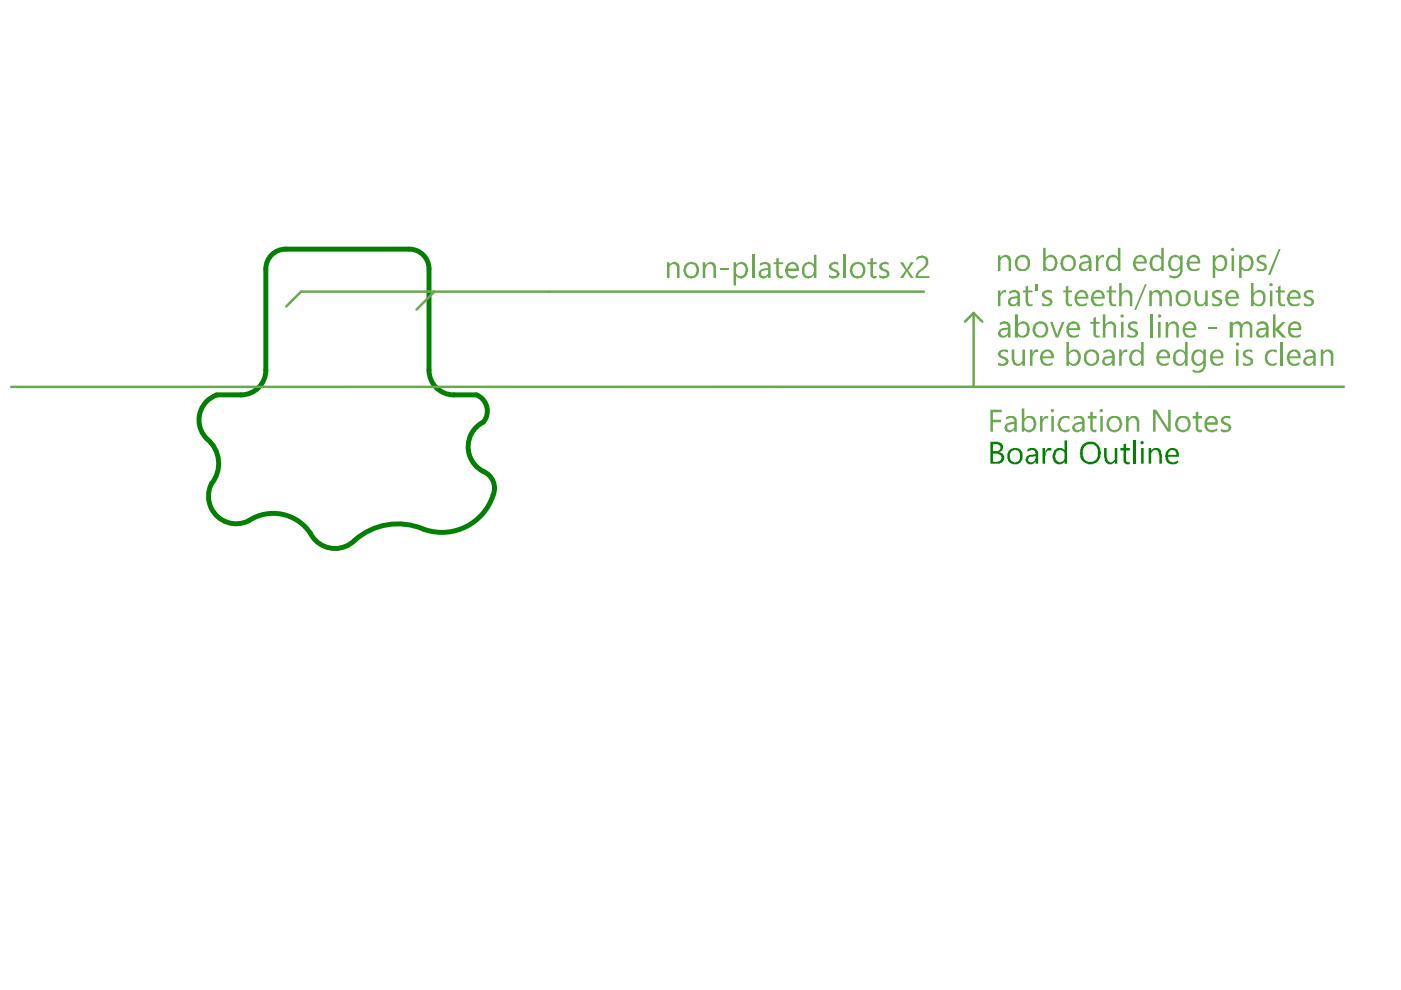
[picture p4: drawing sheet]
<svg xmlns="http://www.w3.org/2000/svg" width="297mm" height="210mm" viewBox="0 0 297 210" stroke-linecap="round" stroke-linejoin="round" font-family="sans-serif">
<path d="M56.4 57v21.5M60.6 52.8h26.2M91 57v21.5M45.9 83.7h5.2M96.2 83.7h4.8" fill="none" stroke="#008000" stroke-width="1"/>
<g fill="#008000">
<path d="M221 95h.6v.8l.1-.1a.99 .99 0 0 1 1.2-.7v.5a.88 .88 0 0 0-.9 .2 .88 .88 0 0 0-.3 .9l-.1 .1v1.6h-.6z"/>
<path d="M234.1 95h.5v2l.2 .1a.78 .78 0 0 0 .4 .8 .78 .78 0 0 0 .9-.1l.3-.3v-2.5h.5v3.3h-.5v-.4a1.16 1.16 0 0 1-1.3 .5 1.16 1.16 0 0 1-.9-.9z"/>
<path d="M238.2 94.2l.5-.1v.9h.8v.5h-.8v1.9a.49 .49 0 0 0 .2 .6 .49 .49 0 0 0 .6-.1v.4a.87 .87 0 0 1-.9 0 .87 .87 0 0 1-.4-.8v-2h-.7v-.5h.7z"/>
<path d="M240.2 93.4h.5v4.9h-.5z"/>
<path d="M243.5 95h.6v.7a1.1 1.1 0 0 1 1.3-.8 1.1 1.1 0 0 1 .8 1.3l.1 .1v2h-.5v-1.9h-.1a.8 .8 0 0 0-1-1l-.1 .1a.76 .76 0 0 0-.5 .9v1.9h-.6z"/>
<path d="M210.5 94.2v1.5h.7a.73 .73 0 0 0 .8-.5 .73 .73 0 0 0-.3-.9l-.1-.1zM210.5 96.2v1.7h1.1a.82 .82 0 0 0 .7-.6 .82 .82 0 0 0-.3-.9l-.4-.2zM210 93.7h1.6v.1a1.08 1.08 0 0 1 1.1 .9 1.08 1.08 0 0 1-.8 1.2 1.22 1.22 0 0 1 1 1.4 1.22 1.22 0 0 1-1.4 1h-1.5z"/>
<path d="M214.2 95.9a1.52 1.52 0 0 0 .6 2 1.05 1.05 0 0 0 1.4-1.1v-.2a1 1 0 0 0-1.2-1.2l-.4 .1zM214 95.4a1.96 1.96 0 0 1 2.5 .1l.3 .7a2.42 2.42 0 0 1-.4 1.8 1.7 1.7 0 0 1-2.7-.5 2.31 2.31 0 0 1 .3-2.1z"/>
<path d="M218.1 97v.1a.47 .47 0 0 0-.1 .5 .47 .47 0 0 0 .4 .3l.1 .1 .4-.1a.47 .47 0 0 0 .5-.5l.2-.7zM217.8 95.3a1.37 1.37 0 0 1 1.5-.3 1.37 1.37 0 0 1 .8 1.2v2.1h-.5v-.4l-.2 .1a1.17 1.17 0 0 1-1.8-.1 1.07 1.07 0 0 1 .9-1.5l1.1-.1a.85 .85 0 0 0-.5-.8 .85 .85 0 0 0-1 .2l-.3 .1z"/>
<path d="M223.6 95.4h.1a1.3 1.3 0 0 1 2 .1v-2.1h.5v4.9h-.5v-.5l-.1 .1a1.24 1.24 0 0 1-2.2-.1 1.94 1.94 0 0 1 0-2zM224 95.8l-.2 .4a1.72 1.72 0 0 0 .4 1.7 1.05 1.05 0 0 0 1.5-1.1v-.6a1.03 1.03 0 0 0-1.5-.7z"/>
<path d="M230 94.6a2.73 2.73 0 0 0 .1 3 1.67 1.67 0 0 0 2.5-.6l.2-.2a3 3 0 0 0-.6-2.3 2.11 2.11 0 0 0-2.2 .1zM229.6 94.2a2.92 2.92 0 0 1 2.6-.4l.7 .5 .4 .8 .1 .9a3.1 3.1 0 0 1-1 2.2h-.2a2.16 2.16 0 0 1-2.8-.6l-.4-.8a3.3 3.3 0 0 1 .6-2.6z"/>
<path d="M241.8 93.7a.37 .37 0 0 1 .6-.1 .37 .37 0 0 1 0 .5 .37 .37 0 0 1-.6 0zM241.9 95h.6v3.3h-.6z"/>
<path d="M247.8 95.8l-.1 .6h1.7a.87 .87 0 0 0-.4-.9 .87 .87 0 0 0-1.1 .2zM247.4 95.5a1.5 1.5 0 0 1 2.4 .2l.1 1.1h-2.2a1.13 1.13 0 0 0 1 1.2l.7-.1v-.1l.4-.2v.6h-.1a1.73 1.73 0 0 1-2.6-.7l-.1-.9 .1-.7h.2z"/>
</g>
<path d="M60.6 52.8a4.2 4.2 0 0 0-4.2 4.2M86.8 52.8a4.2 4.2 0 0 1 4.2 4.2M56.4 78.5a5.2 5.2 0 0 1-5.3 5.2M91 78.5a5.2 5.2 0 0 0 5.2 5.2M101 83.7a3.7 3.7 0 0 1 1.5 5.8 5.9 5.9 0 0 0-3.2 5.6 5.9 5.9 0 0 0 3.9 5.2 3.9 3.9 0 0 1 1.3 4.7 11.5 11.5 0 0 1-15.9 6.7 14 14 0 0 0-14.1 3.5 5.9 5.9 0 0 1-8.7-2.1 9.5 9.5 0 0 0-13.1-2.7 5.8 5.8 0 0 1-7.1-1.4 5.8 5.8 0 0 1-.2-7.2 6.8 6.8 0 0 0-1.5-8.7 5.6 5.6 0 0 1 2-9.3" fill="none" stroke="#008000" stroke-width="1"/>
<path d="M92.1 61.8l-3.8 3.8M195.9 61.8h-132.1l-3.1 3.2M206.4 66.4v15.6M206.4 66.4l-1.8 1.8M206.4 66.4l1.9 1.8M284.9 82h-282.5" fill="none" stroke="#6aa84f" stroke-width=".52"/>
<g fill="#6aa84f">
<path d="M211.6 54.1h.5v.6l.1-.2a1.17 1.17 0 0 1 1.4-.4 1.17 1.17 0 0 1 .8 1.1v2.3h-.6v-2.3a.87 .87 0 0 0-.7-.7 .87 .87 0 0 0-.9 .4v.3h-.1v2.3h-.5z"/>
<path d="M232.4 54.1h.5v.7l.4-.7 .7-.1 .1 .7a.64 .64 0 0 0-.9 .1l-.2 .5h-.1v2.2h-.5z"/>
<path d="M266.7 54.3l.7-.2v-.1l1 .1v.6l-.5-.2a.57 .57 0 0 0-.7 .1 .57 .57 0 0 0-.1 .7l.5 .3a.97 .97 0 0 1 1 1.2 .97 .97 0 0 1-1.4 .7l-.8-.2v-.5l.6 .3h.5a.55 .55 0 0 0 .5-.8l-.5-.3a1.16 1.16 0 0 1-1.1-1.3z"/>
<path d="M271.1 52.8h.4l-2.1 5.5h-.6z"/>
<path d="M211.6 61.6h.5v.7l.4-.7 .7-.1 .1 .6a.64 .64 0 0 0-.9 .2l-.3 .5v2.1h-.5z"/>
<path d="M217.4 60.8l.6-.3v1.1h.9v.4h-.9v2l.1 .1a.45 .45 0 0 0 .3 .4 .45 .45 0 0 0 .5-.1v.5h-.9l-.4-.4-.2-.4v-2.1h-.5v-.4h.5z"/>
<path d="M219.6 60.3h.5v1.4h-.5z"/>
<path d="M221 61.9h.2a1.7 1.7 0 0 1 1.8-.3v.5l-.6-.1a.6 .6 0 0 0-.8 .3h-.2a.67 .67 0 0 0 .7 .6v.2a.94 .94 0 0 1 1.1 .9 .94 .94 0 0 1-1.1 .9l-1.2-.1v-.5l.5 .1v.1l1.1-.1 .1-.3-.1-.4-.5-.2a1.16 1.16 0 0 1-1.1-1.4h.1z"/>
<path d="M226 60.8l.5-.3v1.1h.8v.4h-.8v2a.47 .47 0 0 0 .3 .5 .47 .47 0 0 0 .5-.1v.5h-.3a.67 .67 0 0 1-.9-.5h-.1v-2.4h-.6v-.4h.6z"/>
<path d="M235.2 60.8l.5-.3v1.1h.9v.4h-.9v2l.1 .1a.45 .45 0 0 0 .3 .4 .45 .45 0 0 0 .5-.1v.5h-.9l-.4-.4-.1-.4v-2.1h-.6v-.4h.6z"/>
<path d="M237.3 60h.5v2.1a1.23 1.23 0 0 1 2-.2l.3 .5v2.5h-.6v-2.1a.8 .8 0 0 0-.7-.8 .8 .8 0 0 0-.9 .7h-.1v2.2h-.5z"/>
<path d="M242.7 60.3h.4l-2.2 5.4h-.4z"/>
<path d="M243.7 61.6h.5v.5l.1-.1a1.03 1.03 0 0 1 1-.5 1.03 1.03 0 0 1 .9 .6h.1a1.05 1.05 0 0 1 1.1-.6 1.05 1.05 0 0 1 .9 .8l.2 .4v2.2h-.6v-2.1l-.1-.1a.66 .66 0 0 0-.4-.7 .66 .66 0 0 0-.8 .3l-.3 .2v2.4h-.5v-2.2a.81 .81 0 0 0-.9-.7 .81 .81 0 0 0-.7 .9v2h-.5z"/>
<path d="M253.3 61.6h.5v2.3h.1a.7 .7 0 0 0 .6 .6 .7 .7 0 0 0 .8-.4l.2-.2v-2.3h.6v3.3h-.6v-.5a1.32 1.32 0 0 1-1.8 .3l-.4-.8z"/>
<path d="M257 62l.4-.4h.4v-.1l1.2 .1v.5l-.7-.1a.51 .51 0 0 0-.8 .3 .51 .51 0 0 0 .6 .6l.2 .2a.95 .95 0 0 1 .8 1.1 .95 .95 0 0 1-1.2 .7l-.9-.1v-.5l.7 .2a.67 .67 0 0 0 .9-.5l-.3-.4-1-.4v-.1a.68 .68 0 0 1-.3-1z"/>
<path d="M271 60.8l.5-.3v1.1h.9v.4h-.9v2.1h.1a.45 .45 0 0 0 .3 .4 .45 .45 0 0 0 .5-.1v.5h-.1a.99 .99 0 0 1-1.3-.9v-2h-.6v-.4h.6z"/>
<path d="M276.6 61.9a1.7 1.7 0 0 1 1.8-.3v.5l-.5-.1a.57 .57 0 0 0-.7 .1 .57 .57 0 0 0-.1 .7 2.34 2.34 0 0 1 1.5 .9 1.08 1.08 0 0 1-1.5 1.2l-.7-.1v-.5l.6 .1v.1h.5a.47 .47 0 0 0 .6-.4 .47 .47 0 0 0-.5-.5l-.1-.1a1.16 1.16 0 0 1-1.1-1.4z"/>
<path d="M222.6 68.2h.6l.8 2.4h.1v.4h.1v-.4l1-2.4h.5l-1.3 3.4h-.6z"/>
<path d="M231.8 67.4l.6-.2v1h.8v.4h-.8v1.9a.49 .49 0 0 0 .1 .6 .49 .49 0 0 0 .7-.1v.6h-.3a.8 .8 0 0 1-1.1-1v-2h-.6v-.4h.6z"/>
<path d="M233.8 66.7h.6v2.1h.1a1.04 1.04 0 0 1 1-.7 1.04 1.04 0 0 1 1 .8h.1v2.7h-.5v-2a.8 .8 0 0 0-.7-1 .8 .8 0 0 0-.9 .8l-.1 .2v2h-.6z"/>
<path d="M239.1 68.6l.4-.4h.4v-.1l1.2 .1v.6l-.6-.2a.51 .51 0 0 0-.8 .3 .51 .51 0 0 0 .5 .7l.1 .1a.95 .95 0 0 1 1 1.1 .95 .95 0 0 1-1.2 .8l-1.1-.2v-.5l1.1 .3a.53 .53 0 0 0 .6-.7l-.2-.3h-.3v-.1l-.8-.3v-.1a.68 .68 0 0 1-.3-.9z"/>
<path d="M243.9 66.7h.6v4.9h-.6z"/>
<path d="M247.1 68.2h.6v.6a1.63 1.63 0 0 1 1.7-.6l.3 .2 .1 .5h.1v2.7h-.5v-2a.8 .8 0 0 0-.7-1 .8 .8 0 0 0-.9 .8h-.1v2.2h-.6z"/>
<path d="M256.2 69.4h1.9v.4h-1.9z"/>
<path d="M260.7 68.2h.7v.6a.99 .99 0 0 1 .9-.7 .99 .99 0 0 1 .9 .7h.2a1.05 1.05 0 0 1 1-.7 1.05 1.05 0 0 1 1 .8h.1v2.7h-.5v-2.6h-.2a.52 .52 0 0 0-.3-.4 .52 .52 0 0 0-.6 .2h-.3l-.2 .6v2.2h-.6v-2.3a.69 .69 0 0 0-.5-.7 .69 .69 0 0 0-.8 .4h-.1v2.6h-.7z"/>
<path d="M269.9 66.7h.5v3l1.5-1.5h.7l-1.5 1.6 1.6 1.8h-.8l-1.5-1.6v1.6h-.5z"/>
<path d="M211.9 74.4l.5-.2v-.1h1l.3 .1v.6h-.1a.97 .97 0 0 0-1.4 0l-.1 .4 .4 .4h.4l.3 .2a.47 .47 0 0 1 .5 .6 .51 .51 0 0 1-.1 .8v.1l-.6 .3h-1.1l-.3-.2v-.6v.1l.6 .1v.2a.94 .94 0 0 0 1.1-.7l-.9-.5a.99 .99 0 0 1-.5-1.6z"/>
<path d="M214.5 74.1h.5v2.1l.2 .2a.7 .7 0 0 0 .5 .7 .7 .7 0 0 0 .8-.3l.3-.3v-2.4h.5v3.5h-.5v-.6l-.2 .2a1.15 1.15 0 0 1-1.8-.2l-.3-.6z"/>
<path d="M218.4 74.1h.5v.8l.4-.7 .8-.1v.7v-.2h-.4a.68 .68 0 0 0-.7 .8l-.1 .2v2h-.5z"/>
<path d="M237.3 74.1h.5v.8l.4-.7 .8-.1v.7v-.2h-.7l-.4 .4-.1 2.6h-.5z"/>
<path d="M263.6 74.5a1.7 1.7 0 0 1 1.9-.3v.6h-.1a.76 .76 0 0 0-1.1-.2 .41 .41 0 0 0-.2 .5 .41 .41 0 0 0 .3 .3v.2l.4 .1a.89 .89 0 0 1 .9 .6 .89 .89 0 0 1-.3 1l-.4 .3h-1.2l-.3-.2v-.6a1 1 0 0 0 1.6 0v-.4l-.7-.3v-.1a.71 .71 0 0 1-.8-.6h-.1z"/>
<path d="M268.6 74.5a2.18 2.18 0 0 1 2.1-.3v.6h-.1a.99 .99 0 0 0-1.6 .2 1.3 1.3 0 0 0-.2 1.4 1.3 1.3 0 0 0 1.2 .8v-.2l.7-.1v.4a1.68 1.68 0 0 1-2.1-.3 1.68 1.68 0 0 1-.2-2.1z"/>
<path d="M271.5 72.5h.5v5.1h-.5z"/>
<path d="M280 74.1h.6v.7a1.11 1.11 0 0 1 1.1-.7 1.11 1.11 0 0 1 1 .9v2.6h-.5v-2a.83 .83 0 0 0-.3-.9 .83 .83 0 0 0-.9-.1l-.4 .6v2.4h-.6z"/>
<path d="M210 86.9h2.4v.5h-1.9v1.6h1.7v.5h-1.7v2h-.5z"/>
<path d="M220.5 88.2h.5v.7h.2a.78 .78 0 0 1 1-.7v.5l-.4-.1v.1l-.5 .2v.2h-.1v.4h-.2v2h-.5z"/>
<path d="M224.6 88.7a1.84 1.84 0 0 1 2.2-.4v.6a1.15 1.15 0 0 0-1.8 .2 1.3 1.3 0 0 0 .2 1.8v.1l.8 .3v-.2h.5l.3-.2v.5a1.57 1.57 0 0 1-2.3-.5 1.88 1.88 0 0 1 .1-2.2z"/>
<path d="M231.2 87.4l.5-.1v.9h.8v.5h-.8v1.9a.51 .51 0 0 0 .7 .5h.1l-.1 .6a.84 .84 0 0 1-1.1-.6h-.1v-2.4h-.6v-.5h.6z"/>
<path d="M238.7 88.2h.6v.5h.1a1.2 1.2 0 0 1 2 0l.1 .4v2.4h-.5v-2.2h-.1a.68 .68 0 0 0-.8-.7l-.6 .3-.2 .5v2.1h-.6z"/>
<path d="M244.5 86.9h.6l2.6 4v-4h.5v4.6h-.7l-2.5-4v4h-.5z"/>
<path d="M253.5 87.4l.6-.1v.9h.8v.5h-.8v1.9a.44 .44 0 0 0 .1 .5 .44 .44 0 0 0 .5 0h.2v.4h-.2a.71 .71 0 0 1-1-.2l-.2-.2v-2.4h-.6v-.5h.6z"/>
<path d="M259 88.6a1.55 1.55 0 0 1 1.9-.3v.6v-.2l-.4-.1h-.4a.53 .53 0 0 0-.7 .7l.3 .2 .5 .2v.1h.3v.1a.47 .47 0 0 1 .5 .6 .59 .59 0 0 1-.3 .8v.1a1.74 1.74 0 0 1-1.8 0v-.5l.4 .2h.4a.54 .54 0 0 0 .8-.4v-.2l-.3-.3-.7-.1-.4-.4a.76 .76 0 0 1-.1-1.1z"/>
<path d="M141.4 55.6h.5v.5v-.1a1.6 1.6 0 0 1 1.6-.4l.6 .7v2.6h-.6v-2.2a.81 .81 0 0 0-.9-.7 .81 .81 0 0 0-.7 .9v2h-.5z"/>
<path d="M149 55.6h.5v.5l.6-.4a.99 .99 0 0 1 1.6 .6h.1v2.6h-.5v-2.2a.81 .81 0 0 0-.9-.7 .81 .81 0 0 0-.7 .8l-.2 .1v2h-.5z"/>
<path d="M152.7 56.9h1.9v.4h-1.9z"/>
<path d="M159.4 54h.5v4.9h-.5z"/>
<path d="M164.6 54.8l.5-.1v.9h.9v.4h-.9v2a.53 .53 0 0 0 .3 .6 .53 .53 0 0 0 .6-.2v.5a1.04 1.04 0 0 1-1.4-.9v-2h-.6v-.4h.6z"/>
<path d="M175.9 56l.5-.4 .8-.1v.1l.6 .1v.6l-.3-.3h-.5a.53 .53 0 0 0-.7 .7l.7 .4a1.13 1.13 0 0 1 1 1.2h-.1a.73 .73 0 0 1-.9 .6v.2l-1.1-.2-.1-.1v-.5h.1a1.13 1.13 0 0 0 1.6-.2l-.1-.4-1.1-.4a.85 .85 0 0 1-.4-1.3z"/>
<path d="M178.8 54h.6v4.9h-.6z"/>
<path d="M184.6 54.8l.5-.1v.9h.8v.4h-.8v2a.51 .51 0 0 0 .7 .5l.1-.1v.5a.94 .94 0 0 1-1.3-.9v-2h-.7v-.4h.7z"/>
<path d="M186.4 56.1l.7-.5 .8-.1v.1l.5 .1v.6l-.3-.3h-.6a.5 .5 0 0 0-.5 .7l.6 .4a1.04 1.04 0 0 1 .9 1.4l-.5 .4h-.4v.2h-.6v-.2l-.6-.1v-.5l.4 .1v.1h.4a.52 .52 0 0 0 .8-.2 .52 .52 0 0 0-.5-.7l-.2-.1a.99 .99 0 0 1-.9-1.4z"/>
<path d="M190.8 55.6h.7l.8 1.5 .8-1.5h.6l-1.2 1.7 1.2 1.6h-.6l-.8-1.3-.8 1.3h-.7l1.2-1.6z"/>
<path d="M194.3 54.7a2.13 2.13 0 0 1 1.8-.4l.2 .1a1.39 1.39 0 0 1 .2 2l-.6 .8-1 .5-.1 .4h-.1v.4h2.4v.4h-3a.99 .99 0 0 1 .3-1l.8-.8a1.92 1.92 0 0 0 1.1-1.5v-.3a.91 .91 0 0 0-.7-.7 .91 .91 0 0 0-.9 .3l-.4 .3z"/>
<path d="M215.8 54.9a1.69 1.69 0 0 0 .4 2l.4 .2a1.26 1.26 0 0 0 1.2-.7 1.26 1.26 0 0 0-.1-1.3v-.2a1.29 1.29 0 0 0-1.9 0zM215.4 54.7a2.21 2.21 0 0 1 2.2-.6 2.18 2.18 0 0 1 .6 2.7 1.86 1.86 0 0 1-2.6 .3 2.27 2.27 0 0 1-.2-2.4z"/>
<path d="M221.8 54.8l-.1 1.6a.96 .96 0 0 0 1.1 .7 .96 .96 0 0 0 .8-1.1 1.1 1.1 0 0 0-.6-1.5h-.8v.2zM221.2 52.5h.5v2.2l.1-.2a1.25 1.25 0 0 1 1.4-.5 1.25 1.25 0 0 1 .9 1.1v.2a1.81 1.81 0 0 1-.7 2l-.6 .2a.84 .84 0 0 1-1.1-.6v.6h-.5z"/>
<path d="M225.6 54.9a1.85 1.85 0 0 0 .2 2h.3v.2a1.16 1.16 0 0 0 1.5-1 1.41 1.41 0 0 0-.7-1.6h-.9zM225.2 54.5h.1a1.61 1.61 0 0 1 1.9-.3 1.61 1.61 0 0 1 .9 1.7 1.68 1.68 0 0 1-1.2 1.6 1.68 1.68 0 0 1-1.9-.7l-.2-1.1h.1v-.6h.1z"/>
<path d="M229.4 56v.1a.56 .56 0 0 0 .3 1h.5l.6-.4 .1-1zM229 54.3h.3a1.27 1.27 0 0 1 1.9 .2l.2 .8v2.2h-.5v-.6h-.1a1.2 1.2 0 0 1-2 0 1.15 1.15 0 0 1 1-1.4l1.1-.2-.1-.1a.78 .78 0 0 0-.5-.7 .78 .78 0 0 0-.9 .2l-.4 .2z"/>
<path d="M234.8 54.7l.5-.6h.4v-.1l.9 .1 .4 .4v-2h.5v5h-.5v-.6h-.1a1.35 1.35 0 0 1-1.6 .6v-.2a.47 .47 0 0 1-.5-.5h-.2a2.95 2.95 0 0 1 .2-2.1zM235.2 54.9v.2a1.46 1.46 0 0 0 .4 1.8l.2 .2a1.13 1.13 0 0 0 1.2-1.1v-.5a.94 .94 0 0 0-.6-1 .94 .94 0 0 0-1.1 .4z"/>
<path d="M241 54.8l-.3 .7h1.9v-.3a.94 .94 0 0 0-1.6-.4zM240.5 54.7h.1a1.28 1.28 0 0 1 1.4-.7 1.28 1.28 0 0 1 1 1.1h.1v.8h-2.4v.2h.2a1.04 1.04 0 0 0 1.4 1v-.2l.6-.1v-.1v.5a2.24 2.24 0 0 1-2.2 0 1.96 1.96 0 0 1-.2-2.4z"/>
<path d="M243.9 54.7h.2a1.45 1.45 0 0 1 1.7-.6l.4 .4v-2h.5v5h-.5v-.6a1.32 1.32 0 0 1-1.5 .5 1.32 1.32 0 0 1-.9-1.3l-.1-.5h.1zM244.5 54.8l-.3 1.1h.1a.95 .95 0 0 0 .9 1.2 .95 .95 0 0 0 1-1.1v-.5a.85 .85 0 0 0-.3-.9 .85 .85 0 0 0-.9-.1z"/>
<path d="M248.3 54.9v.2a1.69 1.69 0 0 0 .3 1.8l.4 .2a1.13 1.13 0 0 0 1.2-1.1v-.5a.94 .94 0 0 0-.7-1 .94 .94 0 0 0-1 .4zM247.9 54.7l.6-.6h.4a.83 .83 0 0 1 1 .2l.3 .2v-.4h.5v3.1a1.82 1.82 0 0 1-1.8 1.9l-1-.3v-.5l.3 .1a1.55 1.55 0 0 0 1.9-.4v-.3h.1v-.8h-.1a1.35 1.35 0 0 1-1.6 .6l-.3-.3a2.12 2.12 0 0 1-.3-2.5z"/>
<path d="M252.3 54.8l-.1 .7h1.7v-.2a.73 .73 0 0 0-.9-.8zM252.1 54.4l.2-.1a1.27 1.27 0 0 1 1.9 .2l.3 .6v.8h-2.3a1.09 1.09 0 0 0 .6 1.1 1.09 1.09 0 0 0 1.3-.2l.2-.1v.5l-.4 .1a1.55 1.55 0 0 1-2.2-.8l-.2-.8z"/>
<path d="M257.1 54.1h.6v.6a1.75 1.75 0 0 1 1.8-.6v.2a1.64 1.64 0 0 1 .6 2.1v.1a1.36 1.36 0 0 1-2.4 .4v2h-.6zM257.8 54.9l-.1 1.4a.94 .94 0 0 0 .9 .8 .94 .94 0 0 0 .9-.8h.2v-.7a1.01 1.01 0 0 0-.5-1 1.01 1.01 0 0 0-1.1 .1z"/>
<path d="M261 52.8l.1-.1a.34 .34 0 0 1 .5 .1 .34 .34 0 0 1-.2 .5 .34 .34 0 0 1-.4-.4zM261.1 54.1h.6v3.4h-.6z"/>
<path d="M262.7 54.1h.5v.6a1.29 1.29 0 0 1 2.3 0 1.95 1.95 0 0 1-.5 2.6 1.33 1.33 0 0 1-1.8-.4v2h-.5zM263.4 54.9l-.2 .3v1.2a.95 .95 0 0 0 1.1 .7 .95 .95 0 0 0 .8-1 1.11 1.11 0 0 0-.7-1.6h-.6z"/>
<path d="M214.4 63.5v.1a.56 .56 0 0 0 .2 .9h.3a.92 .92 0 0 0 .8-.9v-.4zM214 61.7h.2a1.27 1.27 0 0 1 1.9 .3l.1 .1v2.8h-.5v-.5a1.2 1.2 0 0 1-2 0v-.3a1.13 1.13 0 0 1 1.1-1.2l.9-.1v-.1a.78 .78 0 0 0-.5-.7 .78 .78 0 0 0-.8 .1l-.4 .3z"/>
<path d="M228.5 62.4l-.1 .5h1.8v-.2h-.1a.72 .72 0 0 0-.5-.8 .72 .72 0 0 0-.8 .4zM228.1 62.1h.1a1.29 1.29 0 0 1 2.3 0v.2a.99 .99 0 0 1 .3 1h-2.4a1.14 1.14 0 0 0 .5 1.1 1.14 1.14 0 0 0 1.2 0l.4-.3v.6a2.24 2.24 0 0 1-2.1 0 2.12 2.12 0 0 1-.3-2.6z"/>
<path d="M232.1 62.3l-.3 .6h1.9v-.1a.92 .92 0 0 0-.6-.8 .92 .92 0 0 0-1 .3zM231.6 62.1h.1a1.28 1.28 0 0 1 1.3-.6 1.28 1.28 0 0 1 1.1 1h.1v.8h-2.4l.2 .6a1.18 1.18 0 0 0 1.8 .4l.2-.2v.6a2.24 2.24 0 0 1-2.2 0 2.42 2.42 0 0 1-.4-2.2z"/>
<path d="M249.9 62.4a1.99 1.99 0 0 0 .3 2h.3v.1a1.16 1.16 0 0 0 1.4-.9 1.41 1.41 0 0 0-.6-1.6h-1zM249.5 62h.2a1.63 1.63 0 0 1 2.5 .1 2.02 2.02 0 0 1-.5 2.7 1.66 1.66 0 0 1-1.9-.2 1.66 1.66 0 0 1-.5-1.8z"/>
<path d="M260.5 62.4l-.2 .5h1.7v-.1a.8 .8 0 0 0-.5-.9 .8 .8 0 0 0-.9 .4zM259.9 62.3a1.92 1.92 0 0 1 2.1-.7l.6 .8 .1 .9h-2.4a1.1 1.1 0 0 0 1.6 1.1h.3l.2-.3v.6a2.33 2.33 0 0 1-2.3-.2 3.3 3.3 0 0 1-.2-2.2z"/>
<path d="M266 62.3l-.2 .6v.7a1.19 1.19 0 0 0 1.3 .9l.1-.1a1.45 1.45 0 0 0 .6-1.7l-.2-.2a.51 .51 0 0 0-.6-.5h-.6zM265.2 60h.6v2.1h.1a1.21 1.21 0 0 1 1.2-.6 1.21 1.21 0 0 1 1.1 .9h.1a2.19 2.19 0 0 1-.9 2.5h-.4a1.05 1.05 0 0 1-1.2-.5v.5h-.6z"/>
<path d="M269.1 60.3h.1a.27 .27 0 0 1 .3-.3 .27 .27 0 0 1 .3 .3h.1l-.1 .2a.37 .37 0 0 1-.5 .2 .37 .37 0 0 1-.2-.4zM269.2 61.6h.6v3.3h-.6z"/>
<path d="M273.6 62.3l-.1 .6h1.7v-.1a.73 .73 0 0 0-.9-.8zM273.4 61.9a1.39 1.39 0 0 1 1.4-.4 1.39 1.39 0 0 1 1 1.2v.6h-2.4l.1 .3a1.04 1.04 0 0 0 1.5 .9v-.1h.2l.3-.3v.6a2.56 2.56 0 0 1-2 .1l-.3-.4a1.78 1.78 0 0 1 .2-2.4z"/>
<path d="M212.1 70.4v.1a.69 .69 0 0 0 .6 .7 .69 .69 0 0 0 .7-.4l.3-.3v-.7l-1.1 .2zM212 68.4a1.66 1.66 0 0 1 2 .1l.1 .4h.1v2.7h-.5v-.6l-.1 .2a1.1 1.1 0 0 1-1.3 .4 1.1 1.1 0 0 1-.7-1.2l.8-.8 1.3-.2a.89 .89 0 0 0-.6-.8 .89 .89 0 0 0-1 .3l-.1 .1z"/>
<path d="M216 68.9v.3h-.2v1.3a.89 .89 0 0 0 .9 .7 .89 .89 0 0 0 .9-.7h.1a2.13 2.13 0 0 0-.4-1.9h-.9zM215.2 66.7h.6v2.1a1.21 1.21 0 0 1 1.3-.7 1.21 1.21 0 0 1 1 .9h.1v.4a1.98 1.98 0 0 1-.4 1.8 1.45 1.45 0 0 1-2 0v-.2v.6h-.6z"/>
<path d="M219.7 68.9l-.1 .4a1.98 1.98 0 0 0 .4 1.7h.2v.2a1.25 1.25 0 0 0 1.3-.5 1.25 1.25 0 0 0 .1-1.4 1.04 1.04 0 0 0-1.8-.4zM219.3 68.6h.1a1.59 1.59 0 0 1 2.7 .4 1.8 1.8 0 0 1-.2 2 1.8 1.8 0 0 1-1.9 .6 1.87 1.87 0 0 1-1.1-1.6v-.4h.1v-.4z"/>
<path d="M226.8 69l-.2 .6h1.9l-.1-.2a.8 .8 0 0 0-.6-.8 .8 .8 0 0 0-.9 .3zM226.5 68.5h.1a1.27 1.27 0 0 1 2 .1l.3 .3 .1 1.1h-2.4a1 1 0 0 0 1.2 1.2l.7-.2 .3-.2v.5a2.53 2.53 0 0 1-2.3 0 2.64 2.64 0 0 1 0-2.8z"/>
<path d="M237.5 66.9l.3-.2a.41 .41 0 0 1 .5 .1 .41 .41 0 0 1-.1 .5 .41 .41 0 0 1-.5 .1 .41 .41 0 0 1-.2-.5zM237.7 68.2h.5v3.4h-.5z"/>
<path d="M245.5 66.8a.34 .34 0 0 1 .6 0 .34 .34 0 0 1-.2 .5h-.4zM245.5 68.2h.6v3.4h-.6z"/>
<path d="M251.4 69l-.1 .6h1.8v-.3a.87 .87 0 0 0-.7-.7 .87 .87 0 0 0-.9 .4zM251 68.8a1.75 1.75 0 0 1 1.9-.6l.1 .2a.71 .71 0 0 1 .5 .8l.2 .1v.7h-2.4a1.14 1.14 0 0 0 .5 1 1.14 1.14 0 0 0 1.2 0l.4-.2v.5a2.24 2.24 0 0 1-2.1 0 2.42 2.42 0 0 1-.4-2.1z"/>
<path d="M267 70.1a.67 .67 0 0 0 .1 .9 .67 .67 0 0 0 .9-.1l.3-.1 .1-1zM266.6 68.4h.1a1.68 1.68 0 0 1 2 .1l.3 .7v2.4h-.6v-.6a1.46 1.46 0 0 1-2 .3v-.1a1.14 1.14 0 0 1 1-1.6l1-.2v-.2h-.1a.51 .51 0 0 0-.7-.6l-.8 .2-.2 .2z"/>
<path d="M273.8 68.9l-.2 .7h1.8a.82 .82 0 0 0-.5-.9 .82 .82 0 0 0-1 .2zM273.5 68.5l.3-.1a1.35 1.35 0 0 1 1.4-.1 1.35 1.35 0 0 1 .7 1.3v.4h-2.3a1 1 0 0 0 1.2 1.2l.7-.2 .3-.2v.5l-.4 .1a1.44 1.44 0 0 1-2.2-.6l-.1-.3a2.58 2.58 0 0 1 .4-2z"/>
<path d="M221.2 75l-.2 .6h1.9v-.3a.9 .9 0 0 0-1.5-.5zM220.8 74.8l.1-.2a1.4 1.4 0 0 1 1.6-.5 1.4 1.4 0 0 1 .9 1.5v.4h-2.4l.3 .9 .5 .1v.2h.6l.8-.4v.5a1.68 1.68 0 0 1-1.9 .1 1.68 1.68 0 0 1-.8-1.7z"/>
<path d="M226.8 74.9l-.2 .7a1.52 1.52 0 0 0 .3 1.3 .97 .97 0 0 0 1.5-.1v-.2a1.45 1.45 0 0 0-.3-2l-.7-.1v.1zM226.1 72.5h.5v2.3a1.28 1.28 0 0 1 2.3 0 1.97 1.97 0 0 1-.4 2.5l-.7 .3a1.23 1.23 0 0 1-1.2-.4v-.2v.6h-.5z"/>
<path d="M230.6 74.8a2.26 2.26 0 0 0 0 2.1h.3a.64 .64 0 0 0 .9 .1l.4-.1a2.23 2.23 0 0 0 0-2.1h-.2a.64 .64 0 0 0-1-.2zM230.1 74.6l.1-.1a1.78 1.78 0 0 1 2.8 .7 1.92 1.92 0 0 1-.6 2.1 1.7 1.7 0 0 1-2.1-.2 1.7 1.7 0 0 1-.3-2.1z"/>
<path d="M234.2 76.2a.54 .54 0 0 0 .4 .8v.2h.4v-.2a.92 .92 0 0 0 .8-.9v-.3l-1.2 .2zM234 74.4h.1a1.46 1.46 0 0 1 2.1 .4l.2 .4v2.4h-.6v-.6h-.1a1.06 1.06 0 0 1-1.3 .6 1.06 1.06 0 0 1-.7-1.2l.4-.7 1.7-.3-.1-.2a.68 .68 0 0 0-.8-.7l-.9 .4z"/>
<path d="M239.8 74.5a1.46 1.46 0 0 1 2.1 .1v-2.1h.6v5.1h-.6v-.7a1.29 1.29 0 0 1-1.3 .6 1.29 1.29 0 0 1-1.1-1l-.1-.1v-1zM240.1 75l-.2 .7a1.19 1.19 0 0 0 1.2 1.5v-.2l.6-.1a1.66 1.66 0 0 0 .2-1.5 .97 .97 0 0 0-.6-.8 .97 .97 0 0 0-1 .2z"/>
<path d="M245.9 74.9l-.2 .7h1.8v-.2a.93 .93 0 0 0-1.3-.8zM245.4 74.8l.3-.2a1.32 1.32 0 0 1 2.1 0l.1 .4h.2v1h-2.4l.1 .4a1.11 1.11 0 0 0 1.6 .6l.4-.2v.5a1.63 1.63 0 0 1-2 0 1.63 1.63 0 0 1-.5-1.9z"/>
<path d="M249 74.6l.1-.1a1.46 1.46 0 0 1 2.2 .1v-2.1h.5v5.1h-.5v-.7h-.2a1.27 1.27 0 0 1-1.4 .7 1.27 1.27 0 0 1-1-1.4l-.1-.4h.1v-.6h.2zM249.4 74.9v.1a1.99 1.99 0 0 0 .3 2h.1a.95 .95 0 0 0 1.3-.6v-.2a1.14 1.14 0 0 0-.1-1.3 1 1 0 0 0-1.6 0z"/>
<path d="M253.4 74.9a1.5 1.5 0 0 0 .4 2.1 1 1 0 0 0 1.3-1v-.4a.94 .94 0 0 0-1-1.1zM253 74.5a1.46 1.46 0 0 1 2.1 .1v-.5h.6v3.5a1.82 1.82 0 0 1-2.7 1.3h-.1v-.5h.1a1.32 1.32 0 0 0 2.1-.7v-.8a1.28 1.28 0 0 1-1.3 .7 1.28 1.28 0 0 1-1.1-1.1h-.1v-1.1z"/>
<path d="M257.3 74.9l-.2 .7h1.8v-.3a.5 .5 0 0 0-.6-.7 .51 .51 0 0 0-.8 .2zM256.9 74.6h.1a1.37 1.37 0 0 1 2.3 .2l.1 1.2h-2.3v.2a1.07 1.07 0 0 0 1.6 .8l.6-.2v.5h-.2a1.77 1.77 0 0 1-2.4-.4v-.1a2.95 2.95 0 0 1 .2-2.2z"/>
<path d="M262 72.8a.37 .37 0 0 1 .6-.1 .37 .37 0 0 1 0 .5 .37 .37 0 0 1-.6 0zM262 74.1h.6v3.5h-.6z"/>
<path d="M273.5 75l-.1 .6h1.8v-.3a.9 .9 0 0 0-1.4-.5zM273.1 74.8l.1-.2a1.4 1.4 0 0 1 1.7-.5 1.4 1.4 0 0 1 .9 1.5v.4h-2.4l.1 .6 .3 .3a1.31 1.31 0 0 0 1.7-.1v.5a1.68 1.68 0 0 1-1.9 .1 1.68 1.68 0 0 1-.8-1.7z"/>
<path d="M277 76.1v.1a.47 .47 0 0 0-.2 .5 .47 .47 0 0 0 .4 .3l.2 .2 .4-.2a.47 .47 0 0 0 .5-.5h.1v-.7zM276.7 74.4a1.37 1.37 0 0 1 1.4-.3 1.37 1.37 0 0 1 .9 1.2v2.3h-.6v-.6l-.2 .2a1.03 1.03 0 0 1-1.2 .3 1.03 1.03 0 0 1-.7-.9l.3-.8 .5-.2 1.3-.2a.81 .81 0 0 0-.3-.7 .81 .81 0 0 0-.9-.1l-.5 .3z"/>
<path d="M213.6 90.2v.1a.54 .54 0 0 0 .4 .8l.2 .2v-.2l.6-.1a.99 .99 0 0 0 .2-1.1h-.8v.2zM213.3 88.5a1.83 1.83 0 0 1 2.1 .1v.3h.2v2.6h-.6v-.5a1.11 1.11 0 0 1-1.1 .7 1.11 1.11 0 0 1-1-1l.1-.4a.91 .91 0 0 1 1-.6l1-.3v-.4a1 1 0 0 0-1.6 0h-.1z"/>
<path d="M217.3 89l-.1 1.3a1.23 1.23 0 0 0 .9 1l.1-.2a.92 .92 0 0 0 .8-.9h.2a1.7 1.7 0 0 0-.7-1.6h-.7v.1h-.2zM216.6 86.6h.6v2.3l.1-.3a1.66 1.66 0 0 1 2-.1 2.26 2.26 0 0 1-.3 2.9l-.5 .3h-.7l-.6-.6v.4h-.6z"/>
<path d="M222.8 86.9h.1a.33 .33 0 0 1 .6 0 .33 .33 0 0 1-.3 .5l-.4-.3zM222.9 88.2h.5v3.3h-.5z"/>
<path d="M228 90.2a.73 .73 0 0 0 .2 .9 .73 .73 0 0 0 1-.1l.1-.4h.1v-.7h-.8zM227.7 88.5a2 2 0 0 1 2 0l.3 .5v2.5h-.6v-.5a1.11 1.11 0 0 1-1.3 .7 1.11 1.11 0 0 1-.8-1.2l.1-.2a.91 .91 0 0 1 1-.6v-.2l1-.1v-.1a.82 .82 0 0 0-.6-.7 .82 .82 0 0 0-.8 .3l-.3 .1z"/>
<path d="M233.2 86.9h.1a.33 .33 0 0 1 .6 0 .33 .33 0 0 1-.3 .5l-.4-.1zM233.3 88.2h.5v3.3h-.5z"/>
<path d="M235.3 89.1v.3a1.31 1.31 0 0 0 .7 1.7 1.15 1.15 0 0 0 1.1-.3 1.15 1.15 0 0 0 .2-1.3 .97 .97 0 0 0-.8-.9 .97 .97 0 0 0-1.1 .5zM235 88.6a2.2 2.2 0 0 1 2.5 0l.2 .3a2.18 2.18 0 0 1-.7 2.6 1.72 1.72 0 0 1-2.4-1.6v-.5h.2v-.4z"/>
<path d="M249.9 89l-.2 1.1a1.41 1.41 0 0 0 1.2 1.2l.1-.2a1.07 1.07 0 0 0 .8-1.6l-.1-.6-.7-.3a.95 .95 0 0 0-1.1 .4zM249.4 88.9a2.11 2.11 0 0 1 2.1-.7v.1a.92 .92 0 0 1 .8 1l.2 .2a1.8 1.8 0 0 1-1.1 2 1.67 1.67 0 0 1-2.3-1.4v-.6z"/>
<path d="M256.1 89l-.2 .5h1.8v-.1a.78 .78 0 0 0-1.1-.8v.1h-.3zM255.7 88.7a1.38 1.38 0 0 1 1.5-.5 1.38 1.38 0 0 1 1 1.3v.6h-2.3v.1a1.04 1.04 0 0 0 1.5 .9l.7-.2v.5h-.2a1.83 1.83 0 0 1-2.4-.4v-.1a3 3 0 0 1 .2-2.2z"/>
<path d="M145.7 56.4v.1a1.33 1.33 0 0 0 0 1.6 1.11 1.11 0 0 0 1.2 .4 1.11 1.11 0 0 0 .8-1 1.23 1.23 0 0 0-1-1.5h-.5zM145.4 55.9l.8-.3a1.45 1.45 0 0 1 1.7 .7 1.76 1.76 0 0 1-.5 2.5l-.1 .1a1.75 1.75 0 0 1-1.9-.4 1.75 1.75 0 0 1-.4-1.8z"/>
<path d="M155.5 55.6h.6v.5l.4-.4a1.46 1.46 0 0 1 1.8 .4 2.02 2.02 0 0 1-.5 2.7h-.1a.64 .64 0 0 1-1 .1h-.2l-.4-.5v2.1h-.6zM156.2 56.4l-.1 1.2a.99 .99 0 0 0 1.3 .9 1.77 1.77 0 0 0 .7-1.7 1.01 1.01 0 0 0-.7-.8 1.01 1.01 0 0 0-1.1 .3z"/>
<path d="M161.4 57.6a.72 .72 0 0 0 .4 .9 .72 .72 0 0 0 .9-.4l.1-.1v-.8l-.9 .1v.2zM161.1 55.9l.4-.2v-.1a1.55 1.55 0 0 1 1.9 .7v2.6h-.6v-.5l-.1 .3a1.07 1.07 0 0 1-1.3 .2 1.07 1.07 0 0 1-.5-1.2 .91 .91 0 0 1 .8-.6l1.1-.3a.8 .8 0 0 0-.5-.8 .8 .8 0 0 0-.9 .3l-.3 .1z"/>
<path d="M167.2 56.3l-.1 .6h-.1h1.8v-.2a.82 .82 0 0 0-.6-.7 .82 .82 0 0 0-.8 .3zM166.7 56.3h.1a.91 .91 0 0 1 1-.7l.2-.1a2.03 2.03 0 0 1 1.4 1v1h-2.4l.1 .1a1.04 1.04 0 0 0 1.5 .9l.5-.2v.4a1.51 1.51 0 0 1-2.4-.4l-.3-.7z"/>
<path d="M170.3 56.1l.4-.4 .7-.2 .6 .1 .6 .5v-2.1h.5v4.9h-.5v-.5h-.2a1.32 1.32 0 0 1-1.6 .5 1.32 1.32 0 0 1-.8-1.6v-.6zM170.7 56.4l-.1 .7a1.05 1.05 0 0 0 .2 1.2 1.05 1.05 0 0 0 1.2 .1l.4-.4 .2-1.1a1.23 1.23 0 0 0-1.5-.9z"/>
<path d="M181 56.4v.1a1.33 1.33 0 0 0 0 1.6 1.11 1.11 0 0 0 1.2 .4 1.11 1.11 0 0 0 .8-1 1.23 1.23 0 0 0-1-1.5h-.5zM180.7 55.9l.8-.3a1.45 1.45 0 0 1 1.7 .7 1.76 1.76 0 0 1-.5 2.5l-.1 .1a1.75 1.75 0 0 1-1.9-.4 1.75 1.75 0 0 1-.4-1.8z"/>
</g>
</svg>
